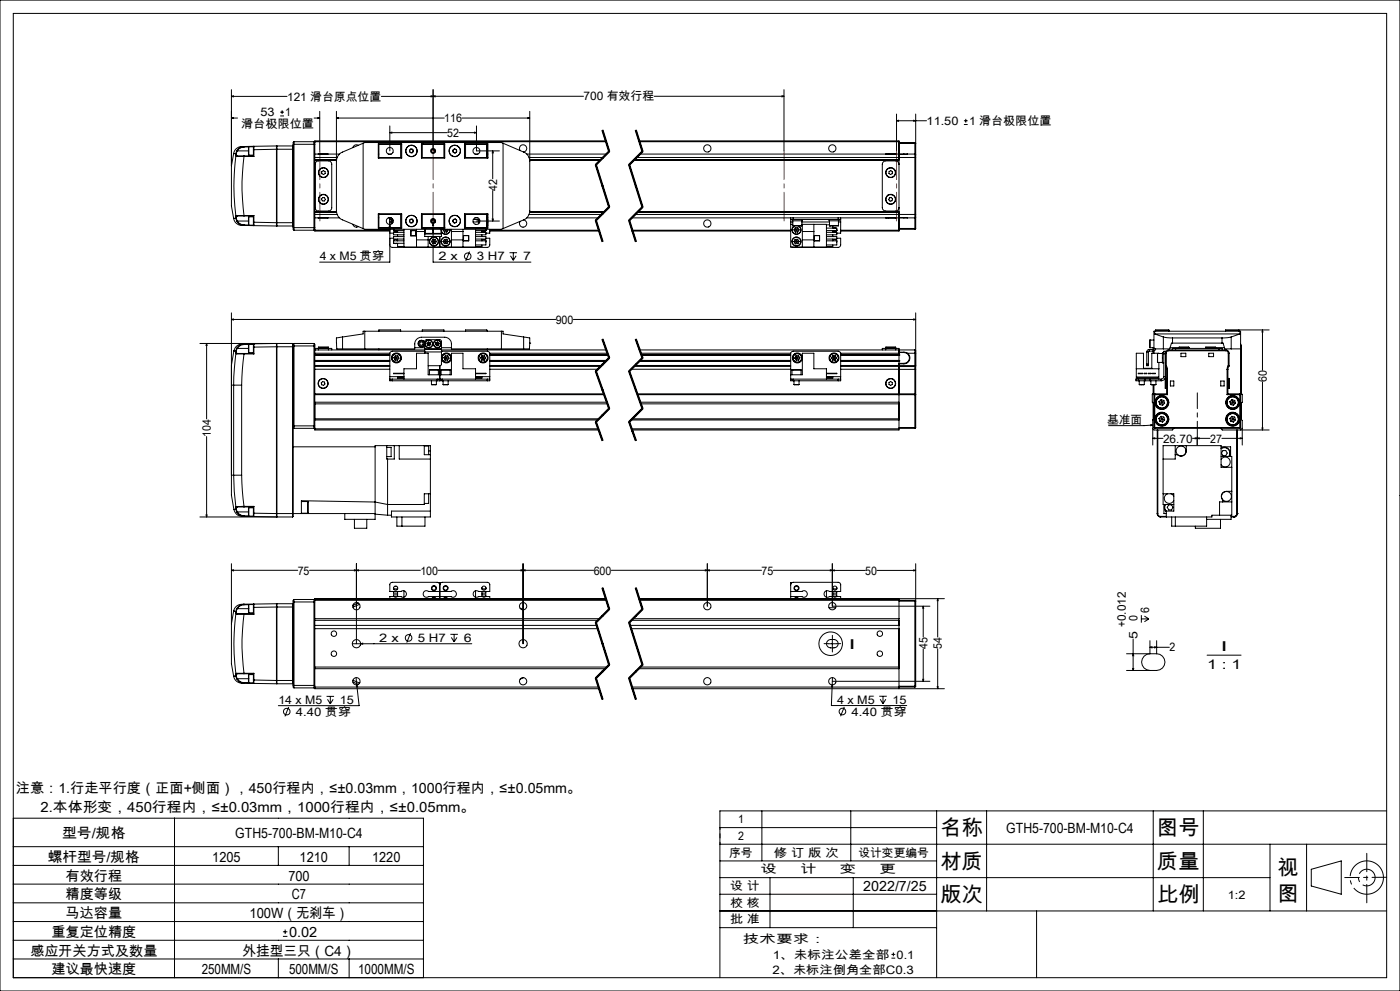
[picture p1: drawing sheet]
<svg xmlns="http://www.w3.org/2000/svg" width="420mm" height="297mm" viewBox="0 0 420 297" stroke-linecap="round" stroke-linejoin="round" font-family="sans-serif">
<defs><g id="words">
<g font-size="6.3">
<text x="282.1" y="250.3">名称</text>
<text x="347.1" y="250.3">图号</text>
<text x="282.1" y="260.3">材质</text>
<text x="347.1" y="260.3">质量</text>
<text x="383.3" y="262.1">视</text>
<text x="383.3" y="269.9">图</text>
<text x="282.1" y="270.3">版次</text>
<text x="347.1" y="270.3">比例</text>
</g>
<g font-size="4.2">
<text x="4.8" y="237.6">注意：1.行走平行度（正面+侧面），450行程内，≤±0.03mm，1000行程内，≤±0.05mm。</text>
<text x="12.2" y="243.3">2.本体形变，450行程内，≤±0.03mm，1000行程内，≤±0.05mm。</text>
<text x="18.6" y="251.3">型号/规格</text>
<text x="70.6" y="251.3">GTH5-700-BM-M10-C4</text>
<text x="301.9" y="249.5">GTH5-700-BM-M10-C4</text>
<text x="14.4" y="258.3">螺杆型号/规格</text>
<text x="19.7" y="263.9">有效行程</text>
<text x="63.7" y="258.3">1205</text>
<text x="86.5" y="263.9">700</text>
<text x="89.9" y="258.3">1210</text>
<text x="111.7" y="258.3">1220</text>
<text x="19.7" y="269.5">精度等级</text>
<text x="87.6" y="269.5">C7</text>
<text x="259" y="267">2022/7/25</text>
<text x="19.7" y="275.2">马达容量</text>
<text x="74.9" y="275.2">100W（无刹车）</text>
<text x="15.5" y="280.8">重复定位精度</text>
<text x="86.7" y="280.8">0.02</text>
<text x="9.1" y="286.4">感应开关方式及数量</text>
<text x="72.7" y="286.4">外挂型三只（C4）</text>
<text x="15.5" y="292">建议最快速度</text>
<text x="60.5" y="292">250MM/S</text>
<text x="86.7" y="292">500MM/S</text>
<text x="107.4" y="292">1000MM/S</text>
</g>
<g font-size="4.1">
<text x="254.6" y="194.5">I</text>
<text x="366.2" y="195.2">I</text>
<text x="362.1" y="200.4">1 : 1</text>
</g>
<g font-size="3.5">
<text x="78.2" y="34.9">53</text>
<text x="85.6" y="34.9">1</text>
<text x="86.1" y="30.1">121 滑台原点位置</text>
<text x="175.1" y="30.1">700 有效行程</text>
<text x="72.3" y="38.4">滑台极限位置</text>
<text x="133.3" y="36.6">116</text>
<text x="134.2" y="41">52</text>
<text x="278" y="37.4">11.50</text>
<text x="290.7" y="37.4">1 滑台极限位置</text>
<text x="149.1" y="57.1" transform="rotate(-90 149.1 57.1)">42</text>
<text x="95.9" y="78.1">4 x M5 贯穿</text>
<text x="131.5" y="78.1">2 x</text>
<text x="143.1" y="78.1">3 H7</text>
<text x="156.9" y="78.1">7</text>
<text x="166.7" y="97">900</text>
<text x="380" y="114.5" transform="rotate(-90 380 114.5)">60</text>
<text x="63.3" y="130.8" transform="rotate(-90 63.3 130.8)">104</text>
<text x="332.1" y="127">基准面</text>
<text x="348.9" y="132.6">26.70</text>
<text x="363" y="132.6">27</text>
<text x="89.3" y="172.2">75</text>
<text x="126.1" y="172.2">100</text>
<text x="178.1" y="172.2">600</text>
<text x="228.5" y="172.2">75</text>
<text x="259.6" y="172.2">50</text>
<text x="344.8" y="183.7" transform="rotate(-90 344.8 183.7)">6</text>
<text x="337.7" y="188" transform="rotate(-90 337.7 188)">+0.012</text>
<text x="341.2" y="191.5" transform="rotate(-90 341.2 191.5)">5</text>
<text x="341.2" y="186.2" transform="rotate(-90 341.2 186.2)">0</text>
<text x="113.8" y="192.4">2 x</text>
<text x="125.3" y="192.4">5 H7</text>
<text x="139.2" y="192.4">6</text>
<text x="278.3" y="194.4" transform="rotate(-90 278.3 194.4)">45</text>
<text x="282.6" y="194.4" transform="rotate(-90 282.6 194.4)">54</text>
<text x="350.8" y="195.3">2</text>
<text x="83.5" y="211">14 x M5</text>
<text x="88.8" y="214.5">4.40 贯穿</text>
<text x="101.9" y="211">15</text>
<text x="251.1" y="211">4 x M5</text>
<text x="255.5" y="214.5">4.40 贯穿</text>
<text x="267.7" y="211">15</text>
<text x="221.4" y="246.8">1</text>
<text x="221.4" y="251.8">2</text>
<text x="218.8" y="256.8">序号</text>
<text x="232.2" y="256.8">修 订 版 次</text>
<text x="257.5" y="256.8">设计变更编号</text>
<text x="228.2" y="261.8">设</text>
<text x="240.1" y="261.8">计</text>
<text x="252" y="261.8">变</text>
<text x="263.9" y="261.8">更</text>
<text x="219.1" y="266.7">设 计</text>
<text x="368.3" y="269.3">1:2</text>
<text x="219.1" y="271.7">校 核</text>
<text x="219.1" y="276.7">批 准</text>
<text x="222.9" y="282.7">技术要求：</text>
<text x="231.8" y="287.3">1、未标注公差全部 0.1</text>
<text x="231.7" y="291.8">2、未标注倒角全部C0.3</text>
</g>
</g></defs>
<g fill="none" stroke="#000" stroke-width=".3">
<path d="M0 0h420v297h-420zM4 4h412v289h-412zM69.4 35.4l.6-.2v.3zM69.4 28.9l.6-.2v.3zM69.4 35.4h1.9M69.4 28.9h16.7M69.4 26.9v22.8M84.1 34.7h1.1M84.1 33.6h1.1M84.6 33.1v1.1M94.2 35.4h1.7M95.3 35.2l.6 .2-.6 .1z"/>
<path d="M95.9 33.4v11.8M100.9 35.4l.6-.2v.3zM100.9 33.4v29.7a2.94 2.94 0 0 0 1.9 2.8l6.1 2.6M100.9 35.4h32.4M116.9 39.8l.6-.2v.3zM116.9 37.7v7.5M116.9 39.8h17.3M129.3 28.7l.6 .2-.6 .1zM129.9 28.9l.6-.2v.3zM129.9 26.9v18.3M137.7 39.8h5.2M138.6 35.4h20.3"/>
<path d="M142.3 39.6l.6 .2-.6 .1zM142.9 37.7v7.5h6.9M158.3 35.2l.6 .2-.6 .1zM158.9 33.4v29.7l-.2 1.2a2.76 2.76 0 0 1-1.6 1.6M175 28.9h-60.6M180.6 39.1l2 6.3M180.7 39l2 6.4-4 4 4 12.7-4 4 2 6.3M180.9 39l1 3.2M190.6 39.1l2 6.3M190.7 39l2 6.4-4 4 4 12.7-4 4 2 6.3M190.9 39l2 6.3M196.3 28.9h38.9"/>
<path d="M234.6 28.7l.6 .2-.6 .1zM235.2 26.9v18.3M269 36.2l.6-.1v.2zM269 36.2h9M269 34.2v11M274.1 36.1l.6 .1-.6 .1zM274.7 34.2v12.2M289.2 37.3h1.1M289.2 36.2h1.1M289.7 35.6v1.2M69.4 49.7v12l.7 3.8M70.1 46h.1"/>
<path d="M70.1 46l.7 .1M70.1 46l-.7 3.7M70.8 46.6a71.1 71.1 0 0 0 0 18.2M70.8 46.6l.2 .3M70.8 46.1v.5M70.9 46.5l.3 .2M70.9 46.5l-.1 .1M70.9 46v.5M70.9 46l-.1 .1M71 46.9h2.2M71 45.2l-.2 .9M71 45.2h.2"/>
<path d="M71.2 46.7h2M71.2 46.7l-.2 .2M71.2 45.2l-.3 .8M71.2 45.2h3.3M73.2 43.9h-.3a2.52 2.52 0 0 0-2.8 2.1M73.2 46.9a65.7 65.7 0 0 0 0 17.7M73.2 46.7v.2M73.2 43.9a2.6 2.6 0 0 0-2.2 1.3M73.2 43.9v.2M73.2 44.1l-.8 .1-1.2 1M73.2 46.9h3M73.2 46.7h2.8"/>
<path d="M74.5 44l-1.3 .1M74.6 44v2.5M74.6 44h1.4M74.6 46.5h1.4M76 44.9h.2M76 44v.9M76 46.7l.2 .2M76 44.9v1.8M76 44h.1M76.2 43.8v1.1M76.2 43.8l6.7-.1v1M76.2 43.8l-.2 .2"/>
<path d="M76.2 44.9v2M76.2 43.8l-3 .1M82.9 44.7v22M82.9 44.7l-6.7 .2M82.9 44.7h5M83.1 43.7v24M83.1 43.7h4.7M83.1 43.7l-.2 .2M87.8 43.7v24M87.8 43.7l.1 .2M87.9 43.2v1.5M87.9 44.7v22"/>
<path d="M87.9 43.2h6.5M88.2 42.5v26.5M88.2 42.5l-.3 .2v.5M88.2 42.5h6M94.2 42.5v26.5M94.2 42.5l.2 .2M94.4 42.7v.5M94.4 42.5v.2M94.4 43.2v25M94.4 46.2h7.4M94.4 47.9h6.6M94.4 48h6.6"/>
<path d="M94.4 42.5h87.4M94.4 47.2h6.7M94.4 47.8h6.6M95 48.4l3.5-.2a1.02 1.02 0 0 1 1 1v13a1.02 1.02 0 0 1-1 1h-3a1.02 1.02 0 0 1-1-1v-13.2zM95.4 46.2h3M96.5 51.5l.5-.4 .5 .3 .1 .6-.5 .3-.5-.2zM96.8 59.2l.6 .1 .2 .5-.3 .5-.6-.1-.3-.5zM107.5 43.6a1.05 1.05 0 0 0-1.6 .6M108.9 42.9v25.6M113.5 46.2h.2M113.5 47.2h.2M113.5 43.1h7v4.3h-7z"/>
<path d="M113.7 47.2h6.8M116.5 46.2h.9M120.2 43.2v4M120.5 43.2h-6.8v4.2M122.8 45.2l.3 .5M123.1 45.7l.6 .1M123.2 44.7l-.4 .5M123.2 44.7l.6 .1M123.8 44.8l.2 .5M124 45.3l-.3 .5M126.4 43.1h7v4.3h-7zM126.4 43.2h7"/>
<path d="M126.4 47.2h7M126.7 43.2v4M126.8 43.1l.1 .1M133.2 43.2v4M135.9 45l.1 .6M136 45.6l.5 .2M136.3 44.7l.6 .2M136.3 44.7l-.4 .3M136.9 44.9l.1 .5M137 45.4l-.5 .4M139.3 43.2h6.9v4.2M139.3 43.1h7.1v4.3h-7.1z"/>
<path d="M139.3 47.2h6.9M139.7 43.2v4M142.5 46.2h.9M146 43.2v4M146.2 46.2h.2M146.2 47.2h.2M147.8 45.2l.2 .6h-.3zM147.8 45.2v8.4M147.8 57.1v9.1M150.9 42.9v25.6M156 45.1a1.1 1.1 0 0 1 .4-1.6 1.1 1.1 0 0 1 1.6 .6 1.1 1.1 0 0 1-.9 1.5M157.1 45.6a2.94 2.94 0 0 1 1.8 2.7"/>
<path d="M157.1 45.6l-6.7-2.9h-41l-6.6 2.9-1 .6a2.87 2.87 0 0 0-.9 2.1M158 46.2h23.9M158.7 47.2h22.2M158.9 47.9h21.3M158.9 47.8h21.4M158.9 48h21.2M178.6 49.4l4 12.7M178.9 49.3l4 12.7M181.8 42.2h-87.4v.3M181.9 42.2l1 3.1zM182.6 45.3l-4 4M182.9 45.5l-4 4"/>
<path d="M188.6 49.4l4 12.7M188.9 49.3l4 12.7M190.1 48h79.6M190.2 47.9h79.5M190.3 47.8h79.4M191 47.2h83.5M191.7 42.2h78v.3M191.8 42.5h77.9M191.9 46.2h79.3M192.6 45.3l-4 4M192.9 45.5l-4 4M265.7 46.2h3"/>
<path d="M266.7 51.4l.6-.3 .4 .4v.6l-.6 .2-.4-.3zM266.8 59.3l.6-.1 .4 .4-.2 .6-.6 .1-.4-.4zM269.7 49.2a1.02 1.02 0 0 0-1-1h-3a1.09 1.09 0 0 0-1 1v13a1.09 1.09 0 0 0 1 1h3a1.02 1.02 0 0 0 1-1M269.7 42.5v4.7M269.7 47.2v17.1M269.7 42.7h4.8M269.7 43h4.8M271.2 46.2h-1.5v1M271.2 46.2h1.1M271.2 46.2h.1M272.3 46.2h-1.1M272.3 46.2h2.2"/>
<path d="M274.5 46.2v1M274.5 46.2l.2 .2M274.5 47.2h.2M274.5 42.7v.3M274.5 42.7l.2 .2-.2 .1M274.5 43v3.2M274.5 47.2v17.1M274.7 46.4v.8M274.7 47.2v17.1M70.1 65.5a2.71 2.71 0 0 0 3.1 2.1M70.1 65.5h.1M70.8 64.8l.1 .1"/>
<path d="M70.8 64.8v.6M70.8 65.4h.1M70.8 65.4l.2 .9M70.8 65.4l-.7 .1M70.9 65.4l.3 .8M70.9 64.9v.5M71 64.6h2.2M71 64.6l-.2 .2M71 64.6l.2 .1M71 66.3a2.46 2.46 0 0 0 2.2 1.3M71.2 64.7h2M71.2 64.7l-.3 .2"/>
<path d="M71.2 66.2l-.2 .1M71.2 66.2l.5 .7 1.5 .5M71.2 66.2h3.3M73.2 64.6v.1M73.2 67.4v.2M73.2 64.6h3M73.2 64.7h2.8M73.2 67.6h3M73.2 67.4h1.3M74.6 65v2.5M74.6 65h1.4M74.6 67.5h1.4"/>
<path d="M76 66.6h.2M76 66.6v.9M76 67.5l.2 .1M76 67.5h.1M76 64.7v1.9M76.2 66.6v1M76.2 64.6l-.2 .1M76.2 64.6v2M76.2 66.6l6.7 .1M82.9 66.7v1l-6.7-.1M82.9 66.7h5M82.9 67.6l.2 .1"/>
<path d="M83.1 67.7h4.7M87.9 66.7v1.5M87.9 68.2l.3 .8M87.9 68.2h6.5M87.9 67.6l-.1 .1M88.2 69h6M94.4 69v.2h22.5M94.4 68.2v.5M94.4 68.7v.3M94.4 63.5h6.6M94.4 65.3h7.4M94.4 64.3h6.7"/>
<path d="M94.4 63.6h6.6M94.4 69h22.5M94.4 68.7l-.2 .3M95.4 65.3h3M105.9 67.2a1.05 1.05 0 0 0 1.6 .7M108.9 68.5l.5 .2h41l.5-.2M113.5 65.3h.2M113.5 64.1h7v4.3h-7zM113.5 64.3h.2M113.7 64.1v4.1h6.8M113.7 64.2h6.8M116.5 65.3h.9"/>
<path d="M116.9 67.3l.2 .6h-.3zM116.9 73.4l.2 .4 .6 .4 13.9-.2M116.9 65.2v13.4h-21M116.9 69.9h1.2M116.9 71.4h1.2M117.4 65.8v.4h.6M117.6 66.2v.9M117.7 65.8h-.8v.7h.7M117.7 65.5v.3M117.7 65.8h.2M118.1 69h.1M118.1 68.2v.2"/>
<path d="M118.1 68.7v.4zM118.1 69.1h3.1M118.1 72.2v.4M118.1 69.1a.63 .63 0 0 0 .6 .4 .63 .63 0 0 0 .6-.4v.5M118.1 69.2h1.1M118.4 72.9h.6M119.3 71.6v.6a.61 .61 0 0 0-.6-.4 .61 .61 0 0 0-.6 .4M119.3 70.4v.5M119.3 72.9v1h1.9M120.2 64.2v4M121.2 68.7v5.3h21.5v-5.3M121.2 69.6h-3.1v.8h3.1"/>
<path d="M121.2 70.9h-3.1v.7h3.1M121.2 72.2h-3.1v.7h3.1M122.8 66.2l.4 .5M123.1 65.8l-.3 .4M123.2 69.1h1.6v1.6h-1.6zM123.7 65.7l.3 .5M123.7 65.7l-.6 .1M123.8 66.7h-.6M124 66.2l-.2 .5M124.8 69.1h-1.5v1.5h1.5M125 68.7v5.3M125 71.9h3.4"/>
<path d="M125 69.4h2.4M126.4 64.1h7v4.3h-7zM126.4 68.2h7M126.4 64.2h7M126.7 64.2v4M126.9 68.2l-.1 .2M127.4 68.7v.3M127.4 70.1v.8h5v-.8M127.4 68.2v.2M127.4 69v1.1M127.4 69h.1M127.4 70.1h5"/>
<path d="M127.5 70h2.3M127.5 68.7v1.3M127.9 68.2v.2M128.4 70.9v3.1M129.4 66.2h1M129.4 72.4l.4 .6M129.4 72.4h1.5M129.7 65.8h.4M129.8 71.8l-.4 .6M129.8 71.8l.8 1.2M129.8 69h.2M129.8 68.7v1.3"/>
<path d="M129.8 73h.8M129.9 67l.2 .6h-.3zM129.9 65.5v13.1h29.4M130 70h.1M130 70h1.4M130 68.7v1.3M130.1 70h1.3M130.6 71.7l-.8 .1M130.6 71.7l.3 .7M130.6 71.7l-.8 1.3M130.9 72.4l-.3 .6M131.4 70h.9"/>
<path d="M131.9 68.2v.2M131.9 70.9v3.1M132.3 70h.1M132.3 68.7v1.3M132.3 69h.1M132.4 68.7v.3M132.4 69.2a1.32 1.32 0 0 0 1.6 .9 1.32 1.32 0 0 0 1-1.4 1.34 1.34 0 0 1-1 1.5 1.34 1.34 0 0 1-1.6-.8M132.4 68.2l.1 .2M132.4 69v1.1M132.9 68.9h1.5M132.9 72.4h1.5M132.9 68.9l.4 .6"/>
<path d="M132.9 72.4l.4 .6M133 68.7l-.1 .2M133.2 64.2v4M133.2 68.4h.2M133.3 69.5h.8M133.3 73h.8M133.3 71.8l-.4 .6M133.3 71.8l.4 .6M133.6 68.7l.1 .2M133.7 68.9l.4 .6M133.7 68.9l-.4 .6M133.7 72.4l.4 .6"/>
<path d="M133.7 72.4l-.4 .6M133.8 68.7l-.1 .2M134.1 71.7l-.8 .1M134.1 71.7l.3 .7M134.1 71.7l-.4 .7M134.3 68.7l.1 .2M134.4 68.9l-.3 .6M134.4 72.4l-.3 .6M135.4 68.7v5.3M135.4 71.9h3.5M135.4 69.4h3.5M135.9 66.4l.4 .4"/>
<path d="M136 65.8l-.1 .6M136.6 65.7l.4 .4M136.6 65.7l-.6 .1M136.8 66.7l-.5 .1M137 66.1l-.2 .6M138.9 68.7v5.3M139 70.6h1.6v1.6h-1.6zM139.1 70.6h1.5v1.5M139.3 64.1h7.1v4.3h-7.1zM139.3 64.2h6.9M139.7 64.2v4M140.9 75.4l-1.2 2.8"/>
<path d="M141.9 66.5h1.7M142 65.8h1.9M142.5 65.3h.9M142.6 67.2l.1 .1M142.7 68.2v.2M142.7 69.6h3.1v.8h-3.1M142.7 70.9h3.1v.7h-3.1M142.7 72.2h3.1M142.7 69.1h3.1M142.9 66.2h6.9M143.4 65.8v.4h.6M143.6 66.2v.9"/>
<path d="M144.6 71.6v.6a.61 .61 0 0 1 .6-.4 .61 .61 0 0 1 .6 .4M144.6 68.2v.2M144.6 70.4v.5M144.6 73.4v.5h-1.9M144.7 69.2h1M144.9 68.4h.6M145.8 68.4h.1M145.8 69.1a.63 .63 0 0 1-.6 .4 .63 .63 0 0 1-.6-.4v.5M145.8 72.2v.4M145.8 71.4h1.1v2.1l-.3 .5-.4 .2-13.9-.2M145.8 72.2v1.2h-3.1M145.8 69h.1"/>
<path d="M145.8 68.7v.4zM146 64.2v4M146.2 66.2h.2M146.2 65.8h.2M146.2 65.3h.2M146.2 67.6h.1M146.2 64.1v4.1h-6.9M146.2 64.3h.2M146.3 67.6l-.1 .1M146.3 66.5h.1M146.3 66.2v1.4M146.9 68.7v1.2h-1.1"/>
<path d="M146.9 69.2h32.8M146.9 69h32.7M147.7 65.6h.3l-.2 .6zM152.9 75.7h2.2M153.1 76.7l.9 1.3M154 75.7v2.3M154.8 76.7l-.8 1.3M157.1 65.9l-6.2 2.6M157.1 65.9a1.1 1.1 0 0 1 .9 1.4 1.1 1.1 0 0 1-1.6 .7 1.1 1.1 0 0 1-.4-1.6M158 65.3h21.5M158.7 64.3h21.8M158.9 63.6h22.3"/>
<path d="M178.6 66.1l2 6.3M178.9 66l2 6.3M181.3 63.5h-22.4M182.6 61.9l-4 4M182.9 62.2l-4 4M188.6 66.1l2 6.3M188.9 66l2 6.3M189.5 65.3h47.7M189.7 69h47.5M189.7 69.2h47.5M190.5 64.3h84M191.2 63.6h78.5"/>
<path d="M191.3 63.5h78.4M192.6 61.9l-4 4M192.9 62.2l-4 4M237.2 65.8h.7M237.2 65.3h.7M237.2 65.8v.7M237.2 66.5v7.5h10.7v-6.8h-7.3M237.2 65.3v.5M237.2 67.2h.6M237.2 66.5h.6M237.7 65.8v.4h3v-.4M237.8 67.6h2.8"/>
<path d="M237.8 66.2v1.4M237.9 65.3v.5M237.9 65.3h13.6M237.9 65.8h13.6M238.2 68.9l.4 .6M238.2 68.9h1.5M238.2 72.4l.4 .7M238.3 67.7l-.4 .3-.3 .9M238.4 67.7l-.4 .3-.4 .9M238.5 71.8l-.3 .6M238.5 71.8l.9 1.2M238.6 68.2h.7"/>
<path d="M238.6 68.2l-.4 .7M238.6 69.5h.7M238.6 68.2l.3 .7M238.9 68.9l.4 .6M238.9 68.9l-.3 .6M239.3 71.7l-.8 .1M239.3 71.7l.4 .7M239.3 71.7l-.7 1.4M239.3 68.2l.4 .7M239.3 68.2l-.4 .7M239.4 73l-.8 .1M239.5 67.7a1.31 1.31 0 0 1 .2 2.3 1.31 1.31 0 0 1-2.1-1.1"/>
<path d="M239.6 67.7a1.35 1.35 0 0 1 0 2.3 1.35 1.35 0 0 1-2-1.1M239.7 68.9l-.4 .6M239.7 72.4l-.3 .6M239.7 72.4h-1.5M240.6 66.2v1.4M240.6 66.5h8.2M240.7 67.2v6.8M240.7 71.9h3.5M240.7 69.4h3.5M244.2 67.2v6.8M244.3 70.6h1.6v1.6h-1.6zM245.9 70.6h-1.6v1.5"/>
<path d="M247.9 68.4h3.1v.7M247.9 69.6h3.1v.8h-3.1M247.9 70.9h3.1v.7h-3.1M247.9 72.2h3.1M247.9 69.1h3.1M247.9 67.4h.9M248.7 65.8v.4h3v-.4M248.8 67.6l.1 .1M248.8 67.6h2.7M248.8 66.2v1.4M248.9 67.7h.1M249.8 67.7v.7"/>
<path d="M249.8 69.1v.5M249.8 70.4v.5M249.8 71.6v.6M249.8 73.4v.5h-1.9M249.9 69.1a.63 .63 0 0 0 .6 .4 .63 .63 0 0 0 .5-.4M249.9 72.2a.61 .61 0 0 1 .6-.4 .61 .61 0 0 1 .5 .4M249.9 69.2h1.1M250.1 68.4h.7M251 68.7v.4M251 72.2v.4M251 71.4h1.2v2.1l-.2 .4-.5 .3-13.9-.2M251 72.2v1.2h-3.1"/>
<path d="M251 69h.1M251.5 65.8h.7M251.5 65.3h19.7M251.5 65.3v.5M251.5 67.6l-2.6 .1M251.5 66.2v1.4M251.5 66.5h.7M252.2 65.8v.7M252.2 65.3v.5M252.2 66.5v3.4h-1.2M252.2 69h17.5M265.7 65.3h3"/>
<path d="M269.7 64.3v4.7M269.7 69v.2h-17.5M269.7 64.3v.9h1.5M269.7 68.5h4.8M269.7 68.7h4.8M271.2 65.2l1.1 .1M271.2 65.3h1.1M271.2 65.2v.1M272.3 65.3h2.2M274.5 64.3h.2M274.5 64.3v1M274.5 68.5h.2"/>
<path d="M274.5 68.5v.2M274.5 65.3v3.2M274.7 64.3v.7M274.7 65l-.2 .3M274.7 68.5l-.2 .2M274.7 65v3.5M69.4 95.7l.6-.1v.3zM69.4 93.8v48.6M69.4 95.7h97.3M109.4 99.3v5.3M113.7 99.3v-.4h6.5v.4M126.7 99.3v-.4h6.5v.4"/>
<path d="M139.7 99.3v-.4h6.3l.2 .4M150.4 99.3v5.3M172 95.7h102.7M274.1 95.6l.6 .1-.6 .2zM274.7 93.8v15.8M346.4 99.3v.8M346.7 99.3v-.4h4v.4M346.7 99h4M367.7 99h4M371.7 98.9v.4M372 99.3v.8M378.7 98.9v12.1"/>
<path d="M378.7 98.9l.2 .6h-.3zM380.8 98.9h-13.1v.4M60 102.9h27.8M62 102.9l.1 .6h-.3zM62 102.9v22.7M70.1 115.4h2.4M70.1 115.4v27M70.2 105.2l-.8 4.2v6h.7M70.2 105.2l.6 .1M70.8 105.8l-.7 9.6M70.8 105.8l.2 .2M70.8 105.3v.5"/>
<path d="M70.9 105.7l-.1 .1M70.9 105.7l.3 .2M70.9 105.2v.5M70.9 105.2l-.1 .1M71 106l2.2 .1M71 104.3l-.2 1M71 104.3l.2 .1M71.2 105.9h2M71.2 105.9l-.2 .1M71.2 104.4l-.3 .8M71.2 104.4h3.3M72.5 115.4v27"/>
<path d="M73.2 103.1h-.2a2.51 2.51 0 0 0-2.8 2.1M73.2 106.1l-.7 9.3M73.2 105.9v.2M73.2 103.1l-1.3 .4-.9 .8M73.2 103.1v.2M73.2 103.3l-.8 .1-1.2 1M73.2 105.9h2.8M73.2 106.1h3M74.5 103.2l-1.3 .1M74.6 103.2v2.5M74.6 105.7h1.4M74.6 103.2h1.4"/>
<path d="M76 104h.2M76 105.9l.2 .2M76 103.2v.8M76 104v1.9M76 103.2h.1M76.2 103v1M76.2 103l6.7-.1v1M76.2 103l-.2 .2M76.2 104v2.1M76.2 103l-3 .1M82.9 103.1l.2-.2v52l-.2-.1M82.9 103.9l-6.7 .1"/>
<path d="M82.9 103.9v50M82.9 103.9h5M87.8 102.9v52M87.8 102.9l.1 .3M87.9 103.2v.5M87.9 103.7v23.9M87.9 103.7h6.5M88.2 102.9v25.5M88.2 102.9h6M88.2 102.9l-.3 .3M94.2 102.9v25.5M94.2 102.9l.2 .3v.5"/>
<path d="M94.4 118v.3M94.4 118.3v10.6h85.2M94.4 118.3h86.8M94.4 118h86.8M94.4 104.9h33M94.4 106.4h22.5M94.4 108.2h22.5M94.4 106.5h22.5M94.4 108h22.5M94.4 105.9h22.5M94.4 110.7h22.5M94.4 106.3h22.5"/>
<path d="M94.4 109.5h22.5M94.4 108.3h22.5M94.4 109.8h22.5M94.4 103.7v14.3M94.5 104.9v-.5h5v.5M95.5 104.1h3M95.5 104.1v.8M95.6 104.4h2.9M96.4 114.8l.4-.4 .5 .1 .2 .6-.4 .4-.6-.2zM98.5 104.1v.8M100.9 102.8h.1M101 102.8v1.8h1.8"/>
<path d="M102.8 104.6h21.6a3.2 3.2 0 0 1 .6-2.9l1.4-.6h7a2.05 2.05 0 0 1 2 2v1.5h21.7M102.8 101l-1.9 .3v1.5M102.8 101l6.1-.9v-.8h42v.8l6.2 .9M102.8 101v3.6M113.7 104.6v.3M116.9 113.6v.5h.8M116.9 113.6h.8M116.9 112.9v.7M116.9 112.9h4.3M117.7 113.6h13.5M117.7 114.1h13.5M117.7 113.6v.5"/>
<path d="M118.2 107.2l.3 .7M118.2 107.2l1.5 .1M118.5 107.9h.7M118.6 106.6h.7M118.6 106.6l-.4 .6M118.6 106.6l.6 1.3M119.3 106.6l.4 .7M119.3 106.6l-.8 1.3M119.7 107.3l-.5 .6M121.2 113.6v-3.1h3.8v-4.6h3.4v6.4h7v-6.4h3.5v4.6h3.8v3.1M121.2 113h-1.9v.3h1.9M121.2 111.9h-3.1l3.1 .1"/>
<path d="M124.4 104.2h3M127.4 104.7v.8M127.4 104.5v.2M127.4 104.5v-2.3l.5-.4 4.3 .1 .2 .3v2.3M127.4 105.3h-9.7a.73 .73 0 0 0-.8 .7v6.9M127.4 104.7h5M127.4 105.5h5M127.4 105.5v.4M127.4 104.5h5M128.1 102.9l.1 .6M128.1 102.9l.6 .2M128.2 103.5l.6 .1"/>
<path d="M128.4 109.6h3.5M128.6 102.5l.5 .2M128.6 102.5l-.5 .4M128.6 102.5l.2 1.1M128.7 103.1l-.5 .4M128.7 103.1l.5 .2M128.9 110.8h.1M128.8 110.9h2.7M128.8 110.9v1.4M128.9 110.8l2.6 .1M129.1 102.7l.1 .6M129.1 102.7l-.4 .4"/>
<path d="M129.2 103.3l-.4 .3M129.4 115.2h1.5M129.4 114.1v1.1M130.6 103.3l.5 .3M130.7 102.7l-.1 .6M130.7 102.7l.5 .4M130.9 114.1v1.1M131.2 114.1h.7M131.2 113.6h1.5M131.2 103.1l.4 .4M131.2 103.1l-.1 .5M131.2 103.1l-.6 .2"/>
<path d="M131.2 113.6v.5M131.3 102.5l-.6 .2M131.3 102.5l.4 .4M131.3 102.5l-.1 .6M131.5 110.9v1.4M131.6 103.5l-.5 .1M131.7 102.9l-.1 .6M131.7 102.9l-.5 .2M131.9 114.1h.8M131.9 109.6v4.5M132.3 110.9h2.7M132.3 110.9v1.4"/>
<path d="M132.4 104.7v.8M132.4 105.5v3.7l-.5 .4M132.4 104.5v.2M132.4 105.3h13.8a.73 .73 0 0 1 .7 .7v6.9M132.4 104.9h49.5M132.4 104.2h3M132.7 113.6h13.5M132.7 114.1h13.5M132.7 113.6v.5M132.9 115.2h1.5M132.9 114.1v1.1M133.2 107.2l.3 .7"/>
<path d="M133.2 107.2l.7 .1M133.5 107.9h.8M133.6 106.6h.7M133.6 106.6l-.4 .6M133.6 106.6l.3 .7M133.9 107.3h.8M133.9 107.3l.4 .6M134.3 106.6l.4 .7M134.3 106.6l-.8 1.3M134.4 114.1v1.1M134.7 107.3l-.4 .6M135 110.9v1.4"/>
<path d="M142.7 113h1.9v.3h-1.9M142.7 111.9h3.1l-3.1 .1M142.7 112.9h4.2M144.2 107.2l.3 .7M144.2 107.2l1.5 .1M144.5 107.9h.8M144.6 106.6h.7M144.6 106.6l-.4 .6M144.6 106.6l.7 1.3M145.3 106.6l.4 .7M145.3 106.6l-.8 1.3M145.7 107.3l-.4 .6"/>
<path d="M146.2 113.6h.7M146.2 104.6v.3M146.2 113.6v.5M146.9 113.6v.5h-.7M146.9 112.9v.7M146.9 106.4h35.5M146.9 108.2h35M146.9 106.5h35.6M146.9 108h35.1M146.9 105.9h35.3M146.9 110.7h32.5M146.9 106.3h35.5"/>
<path d="M146.9 109.5h33.6M146.9 108.3h34.9M146.9 109.8h33.3M157.1 101l1.8 .3v1.5M157.1 101v3.6M158.9 102.8l-.1 1.8h-1.7M158.9 102.8h.1M178.6 111.3l4 11.2M178.9 111.2l4 11.2M180.6 101.7l2 5.6M180.7 101.7l2 5.6-4 4 4 11.1-4 4 2 5.6M180.9 101.6l1 2.8"/>
<path d="M181.9 104.4l1 2.8zM182.6 107.1l-4 4M182.9 107.4l-4 4M188.6 111.3l4 11.2M188.9 111.2l4 11.2M189.3 110.7h47.9M190.2 109.8h47M190.5 109.5h46.7M190.6 101.7l2 5.6M190.7 101.7l2 5.6-4 4 4 11.1-4 4 2 5.6M190.9 101.6l2 5.6M191.1 118h83.4"/>
<path d="M191.2 118.3h83.3M191.8 108.3h45.4M191.9 104.9h82.6M191.9 108.2h45.3M192 108h45.2M192.2 105.9h45M192.4 106.3h44.8M192.4 106.4h44.8M192.5 106.5h44.7M192.6 107.1l-4 4M192.9 107.4l-4 4M237.2 113.6h.7"/>
<path d="M237.2 112.3h3.5v-6.4h3.5v4.6h3.7v3.1M237.6 110.8h.1M237.6 110.9h.1M237.6 110.9h2.7M237.6 110.9v1.4M237.6 110.8l2.7 .1M237.9 113.6h13.6M237.9 113.6v.5M237.9 114.1h13.6M238.2 115.2h1.5M238.2 114.1v1.1M238.4 107.3l.5 .6"/>
<path d="M238.8 106.6l-.4 .7M238.8 106.6l.4 .7M239.2 107.3l.4 .6M239.2 107.3l-.3 .6M239.5 106.6h-.7M239.5 106.6l.5 .6M239.5 106.6l-.3 .7M239.6 107.9h-.7M239.7 114.1v1.1M240 107.2l-.4 .7M240 107.2l-1.6 .1M240.3 110.9v1.4"/>
<path d="M247.9 113h1.9v.3h-1.9M247.9 111.9h3.1l-3.1 .1M247.9 112.9h4.3M249.4 107.2l.4 .7M249.4 107.2l1.5 .1M249.8 107.9h.7M249.8 106.6h.8M249.8 106.6l-.4 .6M249.8 106.6l.7 1.3M250.6 106.6l.3 .7M250.6 106.6l-.8 1.3M250.9 107.3l-.4 .6"/>
<path d="M251.5 113.6h.7M251.5 113.6v.5M252.2 105.9h17.5M252.2 109.5h17.5v.3M252.2 112.9v-6.9a.73 .73 0 0 0-.7-.7h-13.6a.73 .73 0 0 0-.7 .7v8.1h.7M252.2 113.6v.5h-.7M252.2 112.9v.7M252.2 106.4h17.5M252.2 108.2h17.5M252.2 106.5h17.5M252.2 108h17.5M252.2 110.7h22.3"/>
<path d="M252.2 106.3h17.5M252.2 108.3h17.5M252.2 109.8h17.5M264.7 104.9v-.5h5v.5M265.7 104.1h3M265.7 104.1v.8M265.8 104.4h2.8M266.7 114.6l.5-.3 .5 .3v.6l-.5 .3-.5-.3zM268.7 104.1v.8M269.7 110.7v18.2h-80.1M269.7 104.9v1M269.7 106.3v.1"/>
<path d="M269.7 108.2v.1M269.7 109.8v.9M269.7 106.4h.1M269.7 108.2h.1M269.7 104.9v.6h1.5M269.7 109.6v.3M269.7 109.9v.8M269.7 105.9v.4M269.7 106.4v1.8M269.7 108.3v1.3M269.7 108.9h1.5M269.7 109h1.5"/>
<path d="M269.7 109.6h4.8M269.7 109.9h4.8M269.7 105.7h1.5M271.2 105.5l1.1 .4M271.2 105.7a1.62 1.62 0 0 1 1.6 1.6 1.62 1.62 0 0 1-1.6 1.6M271.2 105.5v.2M271.2 108.9v.1M272.3 105.9a1.77 1.77 0 0 1 .6 1.9 1.77 1.77 0 0 1-1.7 1.2M272.3 105.9h2.2M274.5 118l.2 .2-.2 .1M274.5 118v.3M274.5 104.9v1"/>
<path d="M274.5 104.9l.2 .2v.8h-.2M274.5 109.6h.2M274.5 109.6v.3M274.5 109.9v.8M274.5 110.7h.2M274.5 105.9v3.7M274.5 110.7v7.3M274.5 118.3v9.8M274.7 109.7l-.2 .2M274.7 109.6v.1M274.7 109.7v1M274.7 110.7v17.4"/>
<path d="M340.9 110.5h6.8M341 113h6.5v.3h-6.5zM341.5 111.9l1.3 .1zM341.5 113.6h-.7v.5h.7M341.5 113.6h6.9M341.5 114.1h2M341.5 113.6v.5M341.8 115.2h1.5M341.8 114.1v1.1M343.3 111.9l.7 .1zM343.3 114.1v1.1M343.5 114.1h1.5"/>
<path d="M343.5 113.6v.5M344 109.1v.5h.5v-.5M344 105.5h.5M344 109.1h.5M344 105.5v3.6M344.5 111.9l.8 .1zM344.5 105.5v3.6M344.8 104.7l-.6 .2-.2 .6M344.8 105.2l-.3 .3M344.8 104.7v.5M344.9 102l.1 2.2M344.9 102h.1"/>
<path d="M345 101.9l-.1 .1M345 101.9v2.3M345 104.2h1.2M345 101.9h1.2M345 113.6v.5M345 114.1h3.4M345.3 115.2h1.5M345.3 114.1v1.1M345.8 111.9l.8 .1zM345.9 118l-.2 .2v2.3l.5 .5M345.9 118h4.1M345.9 104.2v1.7"/>
<path d="M345.9 115.3v2.7M346.2 104.5l-.3 .2h-1.1M346.2 118.3h.2M346.2 118.3l.1-.3 .1 .3M346.2 105.2v.7M346.2 115.3v2.7M346.2 118.3v9.8M346.4 100.1h25.6M346.4 100.1l2.6 .9M346.4 118.3h3.8M346.4 118.3v9.8M346.7 104.6l-.5 .6h-1.4"/>
<path d="M346.8 114.1v1.1M347.2 105.9l.1 2.7zM347.2 108.6h.1M347.3 108.6h1.4M347.7 105.9h.1M347.7 108.6v5M348.3 119.8l.8 .2M348.3 119.8l-.6 .6M348.3 119.8l.2 .8M348.4 113.6v.5M348.7 105.9h-3.2v4.5h-2.5v-4.5h-2.1v7.7M349 101l2.8 .3"/>
<path d="M349 104.6h-2.8v-5.3h26v18.7M349 101v3.6M349.1 105.8h-.4v3h.4M349.1 112.9l-.2 .5-.5 .2M349.1 112.9h.5M349.1 106h.5M349.1 106v6.9M349.6 113.4v3M349.6 105.9v-.6h-.5v.7M349.6 112.9a1.26 1.26 0 0 1-1.2 1.2M349.6 105.9h.3M349.6 116.4h.3"/>
<path d="M349.6 113.4h.3M349.6 105.9v7M349.7 109.9l.3 .8M349.9 109.6v.1M349.9 109.6h-.3l.1 .3M349.9 105.9v3.7M349.9 113.4l.1 .1M349.9 109.7l.3 1M349.9 109.7l-.2 .2M349.9 113.4v3M350 116.3l-.1 .1M350 118l.2 .3"/>
<path d="M350 110.7h.2M350 110.7v7.3M350.2 110.7v7.6M350.6 105.1l-.5 .2-.2 .6M350.6 104.9v.2M350.6 104.9a.96 .96 0 0 0-1 1M350.6 104.9h17.1M350.6 105.1h17.1M351 104.2h2.7M351.1 114.2h1v1.5h-1zM351.8 102.8h-.4l-.5 1.8h-1.9M351.8 102.8h14.8"/>
<path d="M351.8 101.3h14.8M351.8 101.3v1.5M352.7 104.4h-1v.5M352.7 104.4h13M352.7 104.4v.5M353.7 104.1h3M353.7 104.3l.1 .1M353.7 104.3h3M353.7 104.1v.2M354.3 105.9h1.4v1h-1.4zM356.7 104.3l-.1 .1M356.7 104.1v.2"/>
<path d="M361.7 104.3v.1M361.7 104.1h3M361.7 104.3h3M361.7 104.1v.2M362.6 105.9h1.5v1h-1.5zM364.7 104.3l-.1 .1M364.7 104.2h2.6M364.7 104.1v.2M365.7 104.4h1v.5M365.7 104.4v.5M366.2 114.2h1v1.5h-1zM366.6 102.8h.3l.5 1.8h2"/>
<path d="M366.6 101.3v1.5M367.7 105.1l.6 .2 .2 .6M367.7 104.9v.2M367.7 104.9a.96 .96 0 0 1 1 1M368.1 110.7h.3M368.1 118.3h3.8M368.1 110.7v7.6M368.4 116.3v.1M368.4 118l-.3 .3M368.4 118h4M368.4 110.7v7.3M368.4 113.4v.1"/>
<path d="M368.4 109.7l-.3 1M368.4 109.7l.3 .2M368.4 113.4v3M368.4 116.4h.3M368.4 113.4h.3M368.5 109.6l-.1 .1M368.5 109.6h.2M368.5 105.9h.2M368.5 105.9v3.7M368.7 109.9l-.3 .8M368.7 113.4v3M368.7 109.6v.3"/>
<path d="M368.7 105.9v3.7M369.4 101l-2.8 .3M369.4 104.6h2.8M369.4 101v3.6M369.6 119.8l.8 .2M369.6 119.8l-.6 .6M369.6 119.8l.2 .8M371.9 118.3h.3M371.9 118.3v-.3l.3 .3M371.9 118.3v9.8M372 100.1l-2.6 .9M372.2 103.1l.2 .6"/>
<path d="M372.2 103.7h.2M372.2 118.3v9.8M372.4 118l.3 .2v2.3l-.5 .5M372.4 103.7v14.3M378.7 114.5v14.4M62 130.8v24.1M87.9 128.1v26.7l-.1 .1M87.9 127.6v.5M87.9 133.9h24.6M87.9 127.6h6.5M87.9 128.1l.3 .3M88.2 128.4h6"/>
<path d="M94.4 120.5h87.6M94.4 121h87.8M94.4 128.5h85.1M94.4 125.5h85.3M94.4 125.9h84.9M94.4 128.1l-.2 .3M116 134.1h1.3v2.7h-1.3M116 133.6v4h2.3v-4M116.3 137.6v16.8M119.8 133.6v4h9.3M127.3 133.7h1.3v2.6M127.3 133.6v2.7h1.8"/>
<path d="M128.6 135.1h.5M129.1 135.1v1.2M129.1 136.3v18.6h-11.7v-1.7h11.7M129.1 135.1v-1.5h-16.6v22h-9.1v-1.7M178.6 126.5l2 5.6M178.9 126.4l2 5.6M182.6 122.3l-4 4M182.9 122.6l-4 4M188.6 126.5l2 5.6M188.9 126.4l2 5.6M189.3 125.9h80.4M189.5 128.5h80.2"/>
<path d="M189.7 125.5h80M192.1 120.5h77.6M192.2 121h77.5M192.6 122.3l-4 4M192.9 122.6l-4 4M269.7 128.1h4.8M269.7 128.4h4.8M274.5 128.1h.2M274.5 128.1v.3M274.7 128.1l-.2 .3M345.2 127.3l.6 .1-.6 .2zM345.8 131.4l.6-.2v.3z"/>
<path d="M345.8 131.4h3.1M345.8 127.4l-13.2 .2M345.9 120.8v5M346.2 128.1l.2 .3M346.2 128.1h.2M346.2 125.5l-.4 .4v7.5M346.4 128.1v.3M346.4 128.1h25.5M346.4 128.4h25.5M347.2 128.9v25M347.3 128.9v25M347.7 120.4l.2 .8"/>
<path d="M347.7 120.4l1.7 .4M347.7 125.4l.2 .9M347.7 125.4l1.7 .4M347.9 121.2l.9 .3M347.9 126.3l.9 .2M348.3 124.8l-.6 .6M348.3 124.8l.8 .2M348.3 124.8l.2 .8M348.5 120.6l-.6 .6M348.5 120.6l.3 .9M348.5 125.6l.3 .9M348.5 125.6l-.6 .7"/>
<path d="M349.1 120l.3 .8M349.1 120l-.6 .6M349.1 125l.3 .8M349.1 125l-.6 .6M349.4 120.8l-.6 .7M349.4 125.8l-.6 .7M352.2 128.4l-.5 .5h-5.5l-.4-.4M352.6 133.6v4h-3.7M355.9 133.6v1.5a1.56 1.56 0 0 1-1 1.5 1.56 1.56 0 0 1-1.7-.3h-.6M357.8 131.4h5.2M358.6 131.2l.6 .2-.6 .1zM359.2 131.4l.6-.2v.3z"/>
<path d="M359.2 131v2.4M366.2 128.4l.5 .5h14.1M366.3 137.7a1.5 1.5 0 0 1 2.3-.4 1.5 1.5 0 0 1 0 2.3 1.5 1.5 0 0 1-2.3-.3M366.3 134.3a1.77 1.77 0 0 1 2.3 .3 1.77 1.77 0 0 1 .2 2.2M366.3 134.5a1.65 1.65 0 0 1 2.2 .1 1.65 1.65 0 0 1 .1 2.2M366.3 136.8h3.2v17.6h-5.9v.5h-15.4M366.3 133.9h2.9v2.9M366.6 131.4h6.1M366.9 135h.8l.5 .8-.5 .8h-.8l-.5-.8zM369 120.4l.2 .8M369 120.4l.8 .2M369 125.4l.2 .9"/>
<path d="M369 125.4l.8 .2M369.2 121.2l.8 .3M369.2 126.3l.8 .2M369.6 124.8l-.6 .6M369.6 124.8l.8 .2M369.6 124.8l.2 .8M369.8 120.6l.8 .2M369.8 120.6l.2 .9M369.8 125.6l.2 .9M369.8 125.6l.8 .2M370.4 120l.2 .8M370.4 120l-1.2 1.2"/>
<path d="M370.4 125l.2 .8M370.4 125l-1.2 1.3M370.6 120.8l-.6 .7M370.6 125.8l-.6 .7M371 128.9v25M371.2 128.9v25M371.9 128.1v.3M371.9 128.1h.3M372.1 131.2l.6 .2-.6 .1zM372.2 128.1l-.3 .3M372.2 125.5l.5 .5v7.4M372.4 120.8v5"/>
<path d="M372.7 128.4l-.5 .5M378.6 128.3h.3l-.2 .6zM60 154.9h27.8M61.8 154.3h.3l-.1 .6zM69.4 142.4v6l.8 4.3M69.4 142.4h.7M70.1 142.4l.2 4.8 .5 4.8M70.1 142.4h2.4M70.2 152.7a2.69 2.69 0 0 0 3 2.1M70.8 152l.1 .1M70.8 152v.6M70.8 152.6h.1"/>
<path d="M70.8 152.6l.2 .9M70.8 152.6l-.6 .1M70.9 152.6l.3 .8M70.9 152.1v.5M71 151.8l-.2 .2M71 151.8l.2 .1M71 153.5a2.56 2.56 0 0 0 2.2 1.3M71.2 151.9h2M71.2 151.9l-.3 .2M71.2 153.4l-.2 .1M71.2 153.4l.5 .7 1.5 .5M71.2 153.4h3.3"/>
<path d="M72.5 142.4l.7 9.4M73.2 151.8h-2.2M73.2 151.8v.1M73.2 154.6v.2M73.2 151.8h3M73.2 151.9h2.8M73.2 154.8h3M73.2 154.6h1.3M74.6 152.2v2.5M74.6 152.2h1.4M76 153.8v.9M76 153.8h.2"/>
<path d="M76 154.7l.2 .1M76 154.7h-1.4M76 151.9v1.9M76.2 153.8v1M76.2 151.8l-.2 .1M76.2 151.8v2M76.2 153.8l6.7 .1M82.9 153.9v1l-6.7-.1M82.9 153.9h29.6M90.4 153.8h1.9M90.4 150.3h1.9M92.3 150.3v3.5"/>
<path d="M106.3 155.6v2.7h3.7v-2.7M112.5 154.1l3.8 .3M116.3 154.4h1.1M119.1 154.9v2.8h8.4v-2.8M120.6 154.9v2.8M128.6 148v2.9h-1.3M129.1 148h-1.8v3.2h-11l-3.8-.7-22.1-.4v3.8M347.2 153.9a1.09 1.09 0 0 0 1 1M347.2 153.9h.1M347.3 153.9a.84 .84 0 0 0 .9 .9M348.2 154.8h1.7M348.2 154.8v.1"/>
<path d="M348.9 148h3.2v5.2h-2.2v1.7M349.2 151.2v2.7h.7M349.5 151.2a1.72 1.72 0 0 0 .4 2.1M349.6 151.2v.1a1.63 1.63 0 0 0 .3 1.9M350.3 148a1.5 1.5 0 0 0-.6 2.4 1.5 1.5 0 0 0 2.4-.4M350.6 151.3h.9l.4 .7-.4 .8h-.9l-.4-.8zM351.3 148l.8 .7M351.5 154.9v2.8h10.5v-2.8M352.6 154.9v2.8M366.1 155.6v2.7h-7.5v-.6M369.3 154.9h.9M369.3 154.8h.9"/>
<path d="M369.3 154.4v1.2h-7.3M369.5 147.2h-1.6a1.53 1.53 0 0 0-1.4 1 1.53 1.53 0 0 0 .3 1.7v.5M369.5 140h-3.2v-6.4h-17.4v17.6h3.2M369.5 150.4h-3.6v4M370.2 154.9h.1M370.2 154.8v.1M371 153.9a.84 .84 0 0 1-.8 .9M371 153.9h.2M371.2 153.9h.1M371.2 153.9a1.09 1.09 0 0 1-1 1M69.4 170.9l.6-.1v.3zM69.4 170.9h19.9"/>
<path d="M69.4 168.9v18M88.2 179.7v26.5M88.2 179.7l-.3 .2v.5M88.2 179.7h6M92.9 170.9h33.2M94.2 179.7v26.5M94.2 179.7l.2 .2h87.5M94.4 179.6h87.4M106.3 170.8l.6 .1-.6 .2zM106.9 170.9l.6-.1v.3zM106.9 168.9v24M116.9 179.4v-.6h3.3a1.04 1.04 0 0 0 1.4 0 1.04 1.04 0 0 0 0-1.5 1.04 1.04 0 0 0-1.4 0h-3.3v-2.2l.3-.4 .5-.2h13.5a.73 .73 0 0 1 .7 .8l.3-.6 .5-.2h13.5l.5 .2 .2 .4v2.2h-3.2a1.04 1.04 0 0 0-1.5 0 1.04 1.04 0 0 0 0 1.5 1.04 1.04 0 0 0 1.5 0h3.2v.6"/>
<path d="M118.1 176.1v.4M118.1 177.3v.5h1.2M118.1 179.4l.6-.3 .5 .3M118.4 175.8h.6M119.3 176.1v.4h-1.2M119.3 177.3v1.5M119.3 178.3h-1.2v.5M121.2 177.1v1.9M127.1 177.4a1.08 1.08 0 0 1 1.5-.1h6.6a1.04 1.04 0 0 1 1.4 0 1.04 1.04 0 0 1 0 1.5 1.04 1.04 0 0 1-1.4 0h-6.6a1.01 1.01 0 0 1-1.3-.1 1.01 1.01 0 0 1-.2-1.3zM129.5 179.4l.7-.4 .6 .4M129.7 179.4l.5-.2 .5 .2M131.4 170.9h46.7"/>
<path d="M131.6 174.6h.7M131.9 174.6v4.8M133 179.4l.7-.4 .6 .4M133.2 179.4l.5-.2 .5 .2M142.7 177.1v1.9M144.6 176.1v.4h1.2v-.4M144.6 177.3v1.5M144.6 178.3h1.2v.5M144.7 179.4l.5-.3 .5 .3M145.8 177.3v.5h-1.2M156.3 170.8l.6 .1-.6 .2zM156.9 170.9l.6-.1v.3z"/>
<path d="M156.9 168.9v24M180.6 176.3l2 6.3M180.7 176.2l2 6.4-4 4 4 12.6-4 4 2 6.4M180.9 176.2l1 3.1M181.8 179.4h-87.4v27h85.3M181.9 179.3l1 3.2zM183.4 170.9h45.1M190.6 176.3l2 6.3M190.7 176.2l2 6.4-4 4 4 12.6-4 4 2 6.4M190.9 176.2l2 6.3M191.7 179.4h91.6M191.8 179.6h77.9"/>
<path d="M191.9 179.9h82.6M211.6 170.8l.6 .1-.6 .2zM212.2 170.9l.6-.1v.3zM212.2 168.9v12.8M232 170.9l27.6 .1M237.2 177.3h3.3a1.04 1.04 0 0 1 1.4 0 1.04 1.04 0 0 1 0 1.5 1.04 1.04 0 0 1-1.4 0h-3.3M237.2 175.3l.2-.6 .5-.2h13.6l.5 .2 .2 .4v2.2h-3.2a1.04 1.04 0 0 0-1.5 0 1.04 1.04 0 0 0 0 1.5 1.04 1.04 0 0 0 1.5 0h3.2v.6M237.6 174.6h-.4v4.8M238.3 179.4l.6-.4 .7 .4M238.5 179.4l.4-.2 .5 .2M247.9 177.1v1.9M249.1 170.8l.6 .1-.6 .2z"/>
<path d="M249.7 171l.6-.2v.3zM249.7 168.9v12.8h29.3M249.8 176.1v.4M249.8 177.3v1.5M249.8 178.3h1.2v.5M249.9 179.4l.5-.3 .6 .3M251 176.1v.4h-1.1M251 177.3v.5h-1.2M263.1 171h11.6M269.7 179.4v27M274.1 170.8l.6 .2-.6 .1zM274.5 179.9l.2 .2-.2 .1"/>
<path d="M274.5 179.9v.3M274.7 168.9v36.8M281.3 179.4l.1 .6h-.2zM281.3 179.4v11.5M69.4 186.9v12l.7 3.8M70.1 183.2h.1M70.1 183.2l.7 .1M70.1 183.2l-.7 3.7M70.8 183.8a71.5 71.5 0 0 0 0 18.2M70.8 183.8l.2 .2M70.8 183.3v.5M70.9 183.7l-.1 .1"/>
<path d="M70.9 183.7l.3 .2M70.9 183.2v.5M70.9 183.2l-.1 .1M71 184l2.2 .1M71 182.3l-.2 1M71 182.3l.2 .1M71.2 183.9h2M71.2 183.9l-.2 .1M71.2 182.4l-.3 .8M71.2 182.4h3.3M73.2 181.1h-.3a2.62 2.62 0 0 0-2.8 2.1M73.2 184.1a65.7 65.7 0 0 0 0 17.7"/>
<path d="M73.2 183.9v.2M73.2 181.1a2.54 2.54 0 0 0-2.2 1.2M73.2 181.1v.2M73.2 181.3l-.8 .1-1.2 1M73.2 184.1h3M73.2 183.9h2.8M74.5 182.4l.1 1.3M74.5 181.2l-1.3 .1M74.6 181.2l-.1 1.2M74.6 181.2v2.5M74.6 181.2h1.4M74.6 183.7h1.4"/>
<path d="M76 182h.2M76 183.9l.2 .2M76 181.2v.8M76 182v1.9M76 181.2h.1M76.2 181v1M76.2 181l6.7-.1v1M76.2 181l-.2 .2M76.2 182v2.1M76.2 181l-3 .1M82.9 181.9v22M82.9 181.9l-6.7 .1"/>
<path d="M82.9 181.9h5M83.1 180.9v24M83.1 180.9h4.7M83.1 180.9l-.2 .2M87.8 180.9v24M87.8 180.9l.1 .2M87.9 181.1v.8M87.9 180.4v.7M87.9 181.9v22M87.9 180.4h6.5M94.4 188.3l84.9 .1M94.4 199.9h87.7"/>
<path d="M94.4 185.4h85.5M94.4 185.9h85M105.7 192.9h35.8M107.5 180.7l-1.6 .7M107.9 181.1l-2 .9M108.2 192.9l.6-.1v.3zM123.2 189.8l-1.2 2.8M135.1 190.1h2.3M135.4 191l.8 1.4M136.2 190.1v2.3M137.1 191l-.9 1.4M156 182.3l1.1 .4"/>
<path d="M178.6 186.6l4 12.7M178.9 186.5l4 12.7M179 187.4l-84.6 .1M182.6 182.4l-4 4M182.6 199.1l-4 4M182.9 182.7l-4 4M182.9 199.4l-4 4M188.6 186.6l4 12.7M188.9 186.5l4 12.7M189 187.4h80.7M189.3 188.4h80.4M189.4 185.9h80.3"/>
<path d="M189.9 185.4h79.8M192.1 199.9h77.6M192.6 182.4l-4 4M192.6 199.1l-4 4M192.9 182.7l-4 4M192.9 199.4l-4 4M248.3 192a1.95 1.95 0 0 1 3.2 .9 1.85 1.85 0 0 1-1.8 1.3 1.85 1.85 0 0 1-1.8-1.3zM248.5 192.9h2.4M248.7 182.1h2M249.7 191.7v2.5M269.7 180.2h4.8M274.5 180.2v25.5"/>
<path d="M277 181.7v9.2M277 194.4v9.8M277 181.7l.1 .6h-.3zM281.3 194.4v12M339.9 191.5v9.4M339.9 195.9l.2 .6h-.3zM342.4 184.4v2.2M342.4 185.5h2.3M343.3 184.6l1.4 .9M344.7 185.5l-1.4 .8M345 194l.6-.2v.4zM345 192v3.9a2.5 2.5 0 0 0-2.5 2.5 2.5 2.5 0 0 0 2.5 2.5"/>
<path d="M345 194h5.8M346.4 193.8l.6 .2-.6 .2zM347 195.9a2.5 2.5 0 0 1 2.5 2.5 2.5 2.5 0 0 1-2.5 2.5h-9M347 192v3.9M347 195.9h-9M362.1 196.4h10.2M70.1 202.7a2.71 2.71 0 0 0 3.1 2M70.1 202.7h.1M70.8 202l.1 .1M70.8 202v.6M70.8 202.6h.1M70.8 202.6l.2 .9"/>
<path d="M70.8 202.6l-.7 .1M70.9 202.6l.3 .8M70.9 202.1v.5M71 201.8h2.2M71 201.8l-.2 .2M71 201.8l.2 .1M71 203.5a2.37 2.37 0 0 0 2.2 1.2M71.2 201.9h2M71.2 201.9l-.3 .2M71.2 203.4l-.2 .1M71.2 203.4l1.2 1.1 .8 .1M71.2 203.4h3.3"/>
<path d="M73.2 201.8v.1M73.2 204.6v.1M73.2 201.8h3M73.2 201.9h2.8M73.2 204.7l3 .1M73.2 204.6h1.3M74.5 204.6l.1 .1M74.5 203.4v1.2M74.6 202.2l-.1 1.2M74.6 202.2v2.5M74.6 202.2h1.4M74.6 204.7h1.4"/>
<path d="M76 203.8h.2M76 204.6l.2 .2M76 203.8v.8M76 204.6v.1M76 201.9v1.9M76.2 203.8v1M76.2 201.8l-.2 .1M76.2 201.8v2M76.2 203.8l6.7 .1M82.9 203.9v1l-6.7-.1M82.9 203.9h5M82.9 204.8l.2 .1"/>
<path d="M83.1 204.9h4.7M86.6 211.9l-1.1 2.8M87.9 203.9v.9M87.9 205.4v.5l.3 .3M87.9 204.8v.6M87.9 204.8l-.1 .1M87.9 205.4h6.5M88.2 206.2h6M94.4 200.4h87.2M98 208.7h2.2M98.2 209.6l.9 1.4M99.1 208.7v2.3"/>
<path d="M99.9 209.6l-.8 1.4M105.9 204.4l1.6 .7M105.9 203.9l2 .8M106.8 203.1l.2 2.2M107 205.3l.3 .5-.3 .1zM107 205.3l.7 6.2h-24.2M157.1 203.1l-1.1 .4M178.6 203.3l2 6.3M178.9 203.2l2 6.3M179.6 205.9h-85.2l-.2 .3M188.6 203.3l2 6.3M188.9 203.2l2 6.3"/>
<path d="M189.6 205.9h84.9M189.7 206.4h93.6M191.6 200.4h78.1M249.7 205.3l.1 .6h-.3zM249.7 205.3l-.3 6.2h22.6M249.7 204.2h29.3M249.7 203.1v2.2M253.3 211.8l-1.1 2.9M263.8 208.7h2.2M264.1 209.5l.8 1.4M264.9 208.7v2.2M265.7 209.5l-.8 1.4"/>
<path d="M269.7 205.7h4.8M274.5 205.7h.2M274.5 205.7v.2M274.7 205.7l-.2 .2M276.8 203.6h.3l-.1 .6zM281.2 205.8h.2l-.1 .6zM339.8 200.3h.3l-.2 .6zM4 245.2h123v47.8M4 253.7h123M4 259.4h123M52.4 245.2v47.8M83.5 253.7v5.7"/>
<path d="M104.7 253.7v5.7M216 253h200M216 248h65M216 258h65M228.6 243v15M255.2 243v15M281 243v50M296 243v30M346 243v30M361 243v30M381 253v20M392 253v20"/>
<path d="M416 243h-200v50M4 265h123M4 270.6h123M4 276.2h123M84.9 279.3h1.3M85.5 278.6v1.3M216 278h65M216 273h200M216 263h165M216 268h65M231 263v15M256 263v15"/>
<path d="M311 273v20M393.4 260.5l9-2.5v10l-9-2.5zM4 281.8h123M4 287.4h123M83.5 287.4v5.6M84.9 280.6h1.3M104.7 287.4v5.6M267.4 287.2h1.2M267.4 286h1.2M268 285.5v1.1"/>
<circle cx="97" cy="51.7" r="1.42"/>
<circle cx="97" cy="51.7" r="1.5"/>
<circle cx="97" cy="59.7" r="1.5"/>
<circle cx="97" cy="59.7" r="1.43"/>
<circle cx="116.9" cy="45.2" r="1.05"/>
<circle cx="123.4" cy="45.2" r="1.72"/>
<circle cx="123.4" cy="45.2" r="1.69"/>
<circle cx="129.9" cy="45.2" r=".75"/>
<circle cx="129.9" cy="45.2" r=".5"/>
<circle cx="136.4" cy="45.2" r="1.69"/>
<circle cx="136.4" cy="45.2" r="1.72"/>
<circle cx="142.9" cy="45.2" r="1.05"/>
<circle cx="212.2" cy="44.5" r="1.1"/>
<circle cx="249.7" cy="44.5" r="1.1"/>
<circle cx="267.2" cy="51.7" r="1.49"/>
<circle cx="267.2" cy="59.7" r="1.42"/>
<circle cx="267.2" cy="59.7" r="1.51"/>
<circle cx="267.2" cy="51.7" r="1.42"/>
<circle cx="116.9" cy="66.2" r="1.05"/>
<circle cx="123.4" cy="66.2" r="1.69"/>
<circle cx="123.4" cy="66.2" r="1.74"/>
<circle cx="129.9" cy="66.2" r=".5"/>
<circle cx="129.9" cy="66.2" r=".76"/>
<circle cx="130.2" cy="72.4" r="1.36"/>
<circle cx="130.2" cy="72.4" r="1.3"/>
<circle cx="133.7" cy="72.4" r="1.35"/>
<circle cx="133.7" cy="72.4" r="1.31"/>
<circle cx="136.4" cy="66.2" r="1.67"/>
<circle cx="136.5" cy="66.2" r="1.73"/>
<circle cx="140.3" cy="76.8" r=".98"/>
<circle cx="142.9" cy="66.2" r="1.05"/>
<circle cx="212.2" cy="67" r="1.1"/>
<circle cx="238.9" cy="72.4" r="1.31"/>
<circle cx="239" cy="72.4" r="1.36"/>
<circle cx="96.9" cy="114.9" r="1.5"/>
<circle cx="96.9" cy="114.9" r="1.43"/>
<circle cx="118.9" cy="107.3" r="1.34"/>
<circle cx="118.9" cy="107.3" r="1.49"/>
<circle cx="118.9" cy="107.3" r="1.3"/>
<circle cx="126.4" cy="103" r=".99"/>
<circle cx="126.4" cy="103" r=".84"/>
<circle cx="126.4" cy="103" r=".49"/>
<circle cx="128.7" cy="103.1" r="1.16"/>
<circle cx="128.7" cy="103.1" r="1.1"/>
<circle cx="131.2" cy="103.1" r="1.09"/>
<circle cx="131.2" cy="103.1" r="1.15"/>
<circle cx="133.9" cy="107.3" r="1.34"/>
<circle cx="133.9" cy="107.3" r="1.49"/>
<circle cx="133.9" cy="107.3" r="1.3"/>
<circle cx="144.9" cy="107.3" r="1.34"/>
<circle cx="144.9" cy="107.3" r="1.49"/>
<circle cx="144.9" cy="107.3" r="1.3"/>
<circle cx="239.2" cy="107.3" r="1.49"/>
<circle cx="239.2" cy="107.3" r="1.31"/>
<circle cx="239.2" cy="107.3" r="1.35"/>
<circle cx="250.2" cy="107.3" r="1.35"/>
<circle cx="250.2" cy="107.3" r="1.49"/>
<circle cx="250.2" cy="107.3" r="1.31"/>
<circle cx="267.2" cy="114.9" r="1.5"/>
<circle cx="267.2" cy="114.9" r="1.43"/>
<circle cx="348.6" cy="125.6" r="2.11"/>
<circle cx="348.6" cy="120.6" r="2.11"/>
<circle cx="348.6" cy="125.6" r="1.76"/>
<circle cx="348.6" cy="120.6" r="1.76"/>
<circle cx="348.6" cy="120.6" r="2"/>
<circle cx="348.6" cy="125.6" r="2"/>
<circle cx="348.6" cy="120.6" r="1.7"/>
<circle cx="348.6" cy="125.6" r="1.7"/>
<circle cx="354.3" cy="135.2" r="1.5"/>
<circle cx="369.8" cy="120.6" r="2"/>
<circle cx="369.8" cy="125.6" r="2"/>
<circle cx="369.8" cy="125.6" r="2.1"/>
<circle cx="369.8" cy="120.6" r="2.1"/>
<circle cx="369.8" cy="120.6" r="1.7"/>
<circle cx="369.8" cy="125.6" r="1.7"/>
<circle cx="369.8" cy="125.6" r="1.74"/>
<circle cx="369.8" cy="120.6" r="1.74"/>
<circle cx="367.9" cy="148.8" r="1.48"/>
<circle cx="118.7" cy="176.3" r=".63"/>
<circle cx="130.2" cy="176.3" r=".61"/>
<circle cx="130.2" cy="176.3" r=".74"/>
<circle cx="133.7" cy="176.3" r=".6"/>
<circle cx="133.7" cy="176.3" r=".74"/>
<circle cx="145.2" cy="176.3" r=".63"/>
<circle cx="238.9" cy="176.3" r=".6"/>
<circle cx="238.9" cy="176.3" r=".75"/>
<circle cx="250.5" cy="176.3" r=".63"/>
<circle cx="100.2" cy="195.9" r=".83"/>
<circle cx="100.2" cy="189.9" r=".83"/>
<circle cx="106.9" cy="192.9" r="1.26"/>
<circle cx="106.9" cy="181.7" r="1.1"/>
<circle cx="122.6" cy="191.2" r=".99"/>
<circle cx="156.9" cy="192.9" r="1.24"/>
<circle cx="156.9" cy="181.7" r="1.09"/>
<circle cx="212.2" cy="181.7" r="1.1"/>
<circle cx="249.2" cy="192.9" r="3.5"/>
<circle cx="249.7" cy="181.7" r="1.1"/>
<circle cx="263.9" cy="189.9" r=".84"/>
<circle cx="263.9" cy="195.9" r=".84"/>
<circle cx="86" cy="213.3" r=".99"/>
<circle cx="106.9" cy="204.2" r="1.11"/>
<circle cx="156.9" cy="204.2" r="1.1"/>
<circle cx="212.2" cy="204.2" r="1.11"/>
<circle cx="249.7" cy="204.2" r="1.11"/>
<circle cx="252.7" cy="213.2" r=".99"/>
</g>
<path d="M412.4 262.3a2.5 2.5 0 0 0-4.1-1.1 2.5 2.5 0 0 0 1 4.2 2.5 2.5 0 0 0 3.2-2.9l-.1-.2" fill="none" stroke="#000" stroke-width=".3" stroke-dasharray="30.5 1.3 1.3 1.3" stroke-dashoffset="24.5" stroke-linecap="butt"/>
<path d="M414.8 261.5a5 5 0 0 0-8.3-2 5 5 0 0 0 2.2 8.3 5 5 0 0 0 6.2-6l-.1-.3" fill="none" stroke="#000" stroke-width=".3" stroke-dasharray="30.5 1.3 1.3 1.3" stroke-dashoffset="16.7" stroke-linecap="butt"/>
<g fill="none" stroke="#000" stroke-width=".3" stroke-dasharray="6.3 1.3 1.3 1.3 5.1">
<path d="M180.7 39l2 6.4M190.7 39l2 6.4M182.7 45.4l-4 4M192.7 45.4l-4 4M178.7 66.1l2 6.3M182.7 62.1l-4 4M188.7 66.1l2 6.3M192.7 62.1l-4 4M180.7 101.7l2 5.6M182.7 107.3l-4 4M190.7 101.7l2 5.6M192.7 107.3l-4 4"/>
<path d="M178.7 126.4l2 5.6M182.7 122.4l-4 4M188.7 126.4l2 5.6M192.7 122.4l-4 4M180.7 176.2l2 6.4M190.7 176.2l2 6.4M182.7 182.6l-4 4M182.7 199.2l-4 4M192.7 182.6l-4 4M192.7 199.2l-4 4M178.7 203.2l2 6.4M188.7 203.2l2 6.4"/>
</g>
<path d="M178.7 111.3l4 11.1M188.7 111.3l4 11.1" fill="none" stroke="#000" stroke-width=".3" stroke-dasharray="6.3 1.3 1.3 1.3 5.1" stroke-dashoffset="4.9"/>
<path d="M178.7 49.4l4 12.7M188.7 49.4l4 12.7M178.7 186.6l4 12.6M188.7 186.6l4 12.6" fill="none" stroke="#000" stroke-width=".3" stroke-dasharray="6.3 1.3 1.3 1.3 5.1" stroke-dashoffset="4.1"/>
<path d="M359.2 131v-13.3" fill="none" stroke="#000" stroke-width=".3" stroke-dasharray="30.5 1.3 1.3 1.3" stroke-dashoffset="25.8"/>
<path d="M248.5 192.9h-1.3M249.7 191.7v-1.3M249.7 194.2v1.2M251 192.9h1.2" fill="none" stroke="#000" stroke-width=".3" stroke-dasharray="30.5 1.3 1.3 1.3"/>
<path d="M410 255.7v14.9" fill="none" stroke="#000" stroke-width=".3" stroke-dasharray="30.5 1.3 1.3 1.3" stroke-dashoffset="25"/>
<path d="M403.4 263l12.6-.1" fill="none" stroke="#000" stroke-width=".3" stroke-dasharray="30.5 1.3 1.3 1.3" stroke-dashoffset="26.1"/>
<path d="M216 248v5" fill="none" stroke="#000" stroke-width=".3" stroke-dasharray="30.5 1.3 1.3 1.3" stroke-dashoffset="29.9"/>
<path d="M95.9 66.2v-21M129.9 66.2v-21M235.2 66.2v-21M269 66.2v-21" fill="none" stroke="#f00" stroke-width=".3" stroke-dasharray="30.5 1.3 1.3 1.3" stroke-dashoffset="21.9"/>
<g fill="#000">
<path d="M345.2 127.3l.6 .1-.6 .2z"/>
<path d="M69.4 35.4l.6-.2v.3zM95.3 35.2l.6 .2-.6 .1zM69.4 28.9l.6-.2v.3zM129.3 28.7l.6 .2-.6 .1z"/>
<path d="M158.3 35.2l.6 .2-.6 .1zM100.9 35.4l.6-.2v.3zM274.1 36.1l.6 .1-.6 .1zM269 36.2l.6-.1v.2zM234.6 28.7l.6 .2-.6 .1zM129.9 28.9l.6-.2v.3zM274.1 170.8l.6 .2-.6 .1zM249.7 171l.6-.2v.3zM346.4 193.8l.6 .2-.6 .2zM345 194l.6-.2v.4z"/>
<path d="M69.4 95.7l.6-.1v.3zM274.1 95.6l.6 .1-.6 .2zM116.9 39.8l.6-.2v.3zM142.3 39.6l.6 .2-.6 .1zM116.9 67.3l-.1 .6h.3zM129.9 67l-.1 .6h.3zM108.2 192.9l.6 .2v-.3zM107 205.3v.6l.3-.1zM249.7 205.3l-.2 .6h.3zM106.9 170.9l.6-.1v.3zM156.3 170.8l.6 .1-.6 .2zM156.9 170.9l.6-.1v.3zM211.6 170.8l.6 .1-.6 .2zM69.4 170.9l.6-.1v.3zM106.3 170.8l.6 .1-.6 .2z"/>
<path d="M62 102.9l.1 .6h-.3zM61.8 154.3h.3l-.1 .6zM147.8 45.2l.2 .6h-.3zM147.7 65.6h.3l-.2 .6zM378.7 98.9l.2 .6h-.3zM378.6 128.3h.3l-.2 .6zM277 181.7l.1 .6h-.3zM276.8 203.6h.3l-.1 .6zM281.3 179.4l.1 .6h-.2zM281.2 205.8h.2l-.1 .6zM339.9 195.9l.2 .6h-.3zM339.8 200.3h.3l-.2 .6z"/>
<path d="M359.2 131.4l.6-.2v.3zM372.1 131.2l.6 .2-.6 .1z"/>
<path d="M358.6 131.2l.6 .2-.6 .1zM345.8 131.4l.6-.2v.3z"/>
<path d="M212.2 170.9l.6-.1v.3zM249.1 170.8l.6 .1-.6 .2z"/>
</g>
<use href="#words"/>
</svg>
